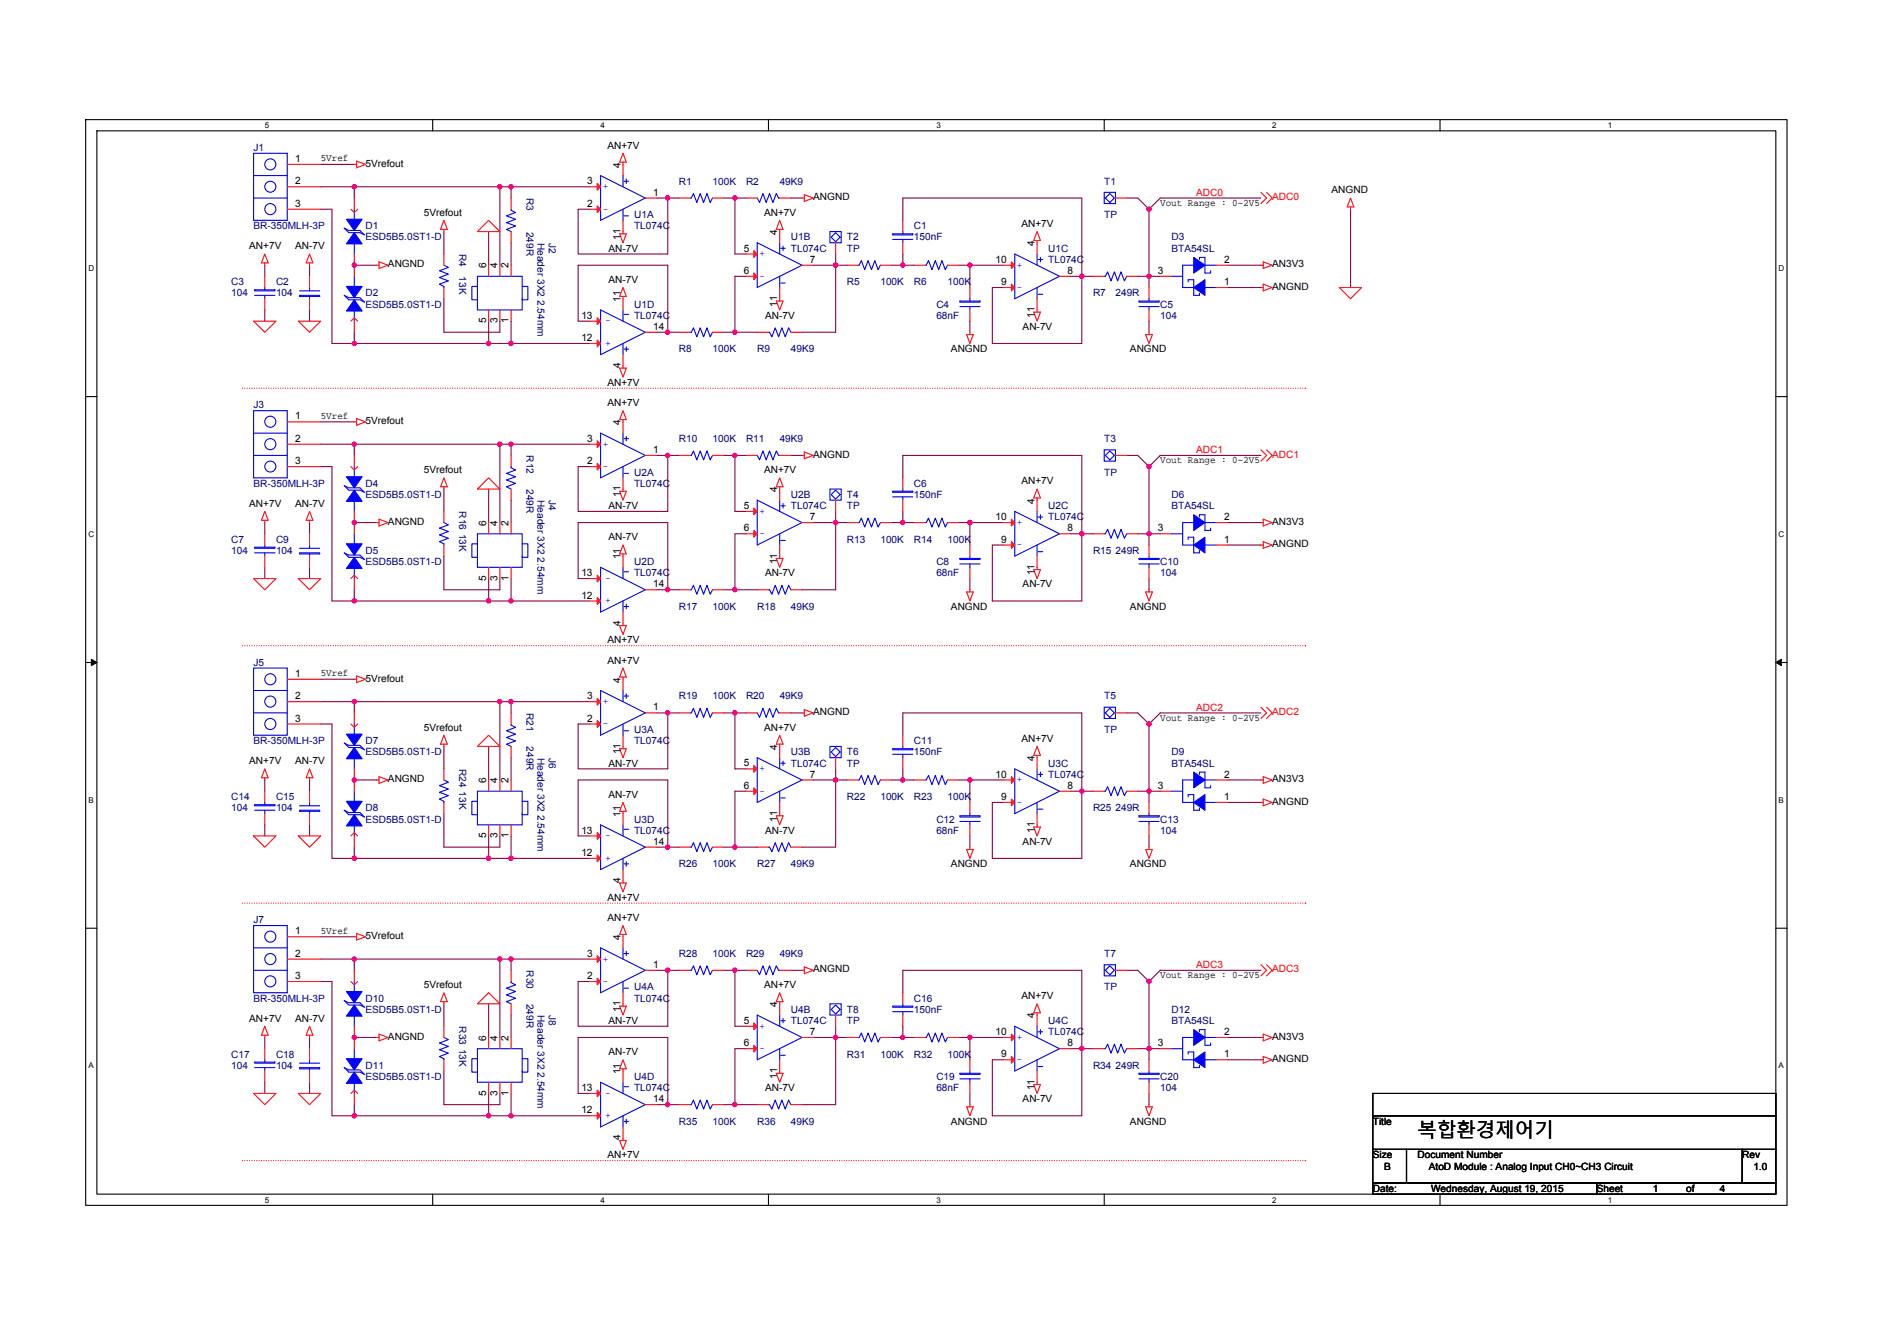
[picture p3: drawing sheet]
<svg xmlns="http://www.w3.org/2000/svg" width="297mm" height="210mm" viewBox="0 0 297 210" stroke-linecap="round" stroke-linejoin="round" font-family="sans-serif">
<defs><g id="words">
<text font-size="3" x="222" y="178">복합환경제어기</text>
<g font-size="1.6" fill="#000080">
<text x="39.7" y="23.6">J1</text>
<text x="106.3" y="28.9">R1</text>
<text x="111.6" y="28.9">100K</text>
<text x="116.8" y="28.9">R2</text>
<text x="122.1" y="28.9">49K9</text>
<text x="172.9" y="28.9">T1</text>
<text x="39.7" y="35.9">BR-350MLH-3P</text>
<text x="57.2" y="35.9">D1</text>
<text x="82.4" y="31" transform="rotate(90 82.4 31)">R3</text>
<text x="99.3" y="34.2">U1A</text>
<text x="99.3" y="35.9">TL074C</text>
<text x="143.1" y="35.9">C1</text>
<text x="172.9" y="34.2">TP</text>
<text x="57.2" y="37.7">ESD5B5.0ST1-D</text>
<text x="71.9" y="39.8" transform="rotate(90 71.9 39.8)">R4</text>
<text x="82.4" y="36.3" transform="rotate(90 82.4 36.3)">249R</text>
<text x="84.2" y="38" transform="rotate(90 84.2 38)">Header 3X2 2.54mm</text>
<text x="85.9" y="38" transform="rotate(90 85.9 38)">J2</text>
<text x="123.8" y="37.7">U1B</text>
<text x="123.8" y="39.4">TL074C</text>
<text x="132.6" y="37.7">T2</text>
<text x="132.6" y="39.4">TP</text>
<text x="143.1" y="37.7">150nF</text>
<text x="164.1" y="39.4">U1C</text>
<text x="164.1" y="41.2">TL074C</text>
<text x="183.4" y="37.7">D3</text>
<text x="183.4" y="39.4">BTA54SL</text>
<text x="36.2" y="44.7">C3</text>
<text x="36.2" y="46.4">104</text>
<text x="43.2" y="44.7">C2</text>
<text x="43.2" y="46.4">104</text>
<text x="57.2" y="46.4">D2</text>
<text x="71.9" y="43.3" transform="rotate(90 71.9 43.3)">13K</text>
<text x="132.6" y="44.7">R5</text>
<text x="137.9" y="44.7">100K</text>
<text x="143.1" y="44.7">R6</text>
<text x="148.4" y="44.7">100K</text>
<text x="171.2" y="46.4">R7</text>
<text x="174.7" y="46.4">249R</text>
<text x="57.2" y="48.2">ESD5B5.0ST1-D</text>
<text x="99.3" y="48.2">U1D</text>
<text x="99.3" y="49.9">TL074C</text>
<text x="146.6" y="48.2">C4</text>
<text x="146.6" y="49.9">68nF</text>
<text x="181.7" y="48.2">C5</text>
<text x="181.7" y="49.9">104</text>
<text x="106.3" y="55.2">R8</text>
<text x="111.6" y="55.2">100K</text>
<text x="118.6" y="55.2">R9</text>
<text x="123.8" y="55.2">49K9</text>
<text x="39.7" y="63.9">J3</text>
<text x="82.4" y="71.3" transform="rotate(90 82.4 71.3)">R12</text>
<text x="106.3" y="69.2">R10</text>
<text x="111.6" y="69.2">100K</text>
<text x="116.8" y="69.2">R11</text>
<text x="122.1" y="69.2">49K9</text>
<text x="172.9" y="69.2">T3</text>
<text x="39.7" y="76.2">BR-350MLH-3P</text>
<text x="57.2" y="76.2">D4</text>
<text x="57.2" y="78">ESD5B5.0ST1-D</text>
<text x="82.4" y="76.6" transform="rotate(90 82.4 76.6)">249R</text>
<text x="99.3" y="74.5">U2A</text>
<text x="99.3" y="76.2">TL074C</text>
<text x="123.8" y="78">U2B</text>
<text x="132.6" y="78">T4</text>
<text x="143.1" y="76.2">C6</text>
<text x="143.1" y="78">150nF</text>
<text x="172.9" y="74.5">TP</text>
<text x="183.4" y="78">D6</text>
<text x="71.9" y="80.1" transform="rotate(90 71.9 80.1)">R16 13K</text>
<text x="84.2" y="78.3" transform="rotate(90 84.2 78.3)">Header 3X2 2.54mm</text>
<text x="85.9" y="78.3" transform="rotate(90 85.9 78.3)">J4</text>
<text x="123.8" y="79.7">TL074C</text>
<text x="132.6" y="79.7">TP</text>
<text x="164.1" y="79.7">U2C</text>
<text x="164.1" y="81.5">TL074C</text>
<text x="183.4" y="79.7">BTA54SL</text>
<text x="36.2" y="85">C7</text>
<text x="36.2" y="86.7">104</text>
<text x="43.2" y="85">C9</text>
<text x="43.2" y="86.7">104</text>
<text x="57.2" y="86.7">D5</text>
<text x="57.2" y="88.5">ESD5B5.0ST1-D</text>
<text x="99.3" y="88.5">U2D</text>
<text x="132.6" y="85">R13</text>
<text x="137.9" y="85">100K</text>
<text x="143.1" y="85">R14</text>
<text x="146.6" y="88.5">C8</text>
<text x="148.4" y="85">100K</text>
<text x="171.2" y="86.7">R15 249R</text>
<text x="181.7" y="88.5">C10</text>
<text x="99.3" y="90.2">TL074C</text>
<text x="106.3" y="95.5">R17</text>
<text x="111.6" y="95.5">100K</text>
<text x="118.6" y="95.5">R18</text>
<text x="123.8" y="95.5">49K9</text>
<text x="146.6" y="90.2">68nF</text>
<text x="181.7" y="90.2">104</text>
<text x="39.7" y="104.3">J5</text>
<text x="82.4" y="111.6" transform="rotate(90 82.4 111.6)">R21</text>
<text x="106.3" y="109.5">R19</text>
<text x="111.6" y="109.5">100K</text>
<text x="116.8" y="109.5">R20</text>
<text x="122.1" y="109.5">49K9</text>
<text x="172.9" y="109.5">T5</text>
<text x="39.7" y="116.5">BR-350MLH-3P</text>
<text x="57.2" y="116.5">D7</text>
<text x="57.2" y="118.3">ESD5B5.0ST1-D</text>
<text x="82.4" y="116.9" transform="rotate(90 82.4 116.9)">249R</text>
<text x="84.2" y="118.6" transform="rotate(90 84.2 118.6)">Header 3X2 2.54mm</text>
<text x="85.9" y="118.6" transform="rotate(90 85.9 118.6)">J6</text>
<text x="99.3" y="114.8">U3A</text>
<text x="99.3" y="116.5">TL074C</text>
<text x="123.8" y="118.3">U3B</text>
<text x="132.6" y="118.3">T6</text>
<text x="143.1" y="116.5">C11</text>
<text x="143.1" y="118.3">150nF</text>
<text x="172.9" y="114.8">TP</text>
<text x="183.4" y="118.3">D9</text>
<text x="36.2" y="125.3">C14</text>
<text x="43.2" y="125.3">C15</text>
<text x="71.9" y="120.4" transform="rotate(90 71.9 120.4)">R24 13K</text>
<text x="123.8" y="120">TL074C</text>
<text x="132.6" y="125.3">R22</text>
<text x="132.6" y="120">TP</text>
<text x="137.9" y="125.3">100K</text>
<text x="143.1" y="125.3">R23</text>
<text x="148.4" y="125.3">100K</text>
<text x="164.1" y="120">U3C</text>
<text x="164.1" y="121.8">TL074C</text>
<text x="183.4" y="120">BTA54SL</text>
<text x="36.2" y="127">104</text>
<text x="43.2" y="127">104</text>
<text x="57.2" y="127">D8</text>
<text x="57.2" y="128.8">ESD5B5.0ST1-D</text>
<text x="99.3" y="128.8">U3D</text>
<text x="99.3" y="130.6">TL074C</text>
<text x="146.6" y="128.8">C12</text>
<text x="146.6" y="130.6">68nF</text>
<text x="171.2" y="127">R25 249R</text>
<text x="181.7" y="128.8">C13</text>
<text x="181.7" y="130.6">104</text>
<text x="106.3" y="135.8">R26</text>
<text x="111.6" y="135.8">100K</text>
<text x="118.6" y="135.8">R27</text>
<text x="123.8" y="135.8">49K9</text>
<text x="39.7" y="144.6">J7</text>
<text x="106.3" y="149.8">R28</text>
<text x="111.6" y="149.8">100K</text>
<text x="116.8" y="149.8">R29</text>
<text x="122.1" y="149.8">49K9</text>
<text x="172.9" y="149.8">T7</text>
<text x="82.4" y="151.9" transform="rotate(90 82.4 151.9)">R30</text>
<text x="99.3" y="155.1">U4A</text>
<text x="172.9" y="155.1">TP</text>
<text x="39.7" y="156.8">BR-350MLH-3P</text>
<text x="57.2" y="156.8">D10</text>
<text x="57.2" y="158.6">ESD5B5.0ST1-D</text>
<text x="71.9" y="160.7" transform="rotate(90 71.9 160.7)">R33 13K</text>
<text x="82.4" y="157.2" transform="rotate(90 82.4 157.2)">249R</text>
<text x="84.2" y="158.9" transform="rotate(90 84.2 158.9)">Header 3X2 2.54mm</text>
<text x="85.9" y="158.9" transform="rotate(90 85.9 158.9)">J8</text>
<text x="99.3" y="156.8">TL074C</text>
<text x="123.8" y="158.6">U4B</text>
<text x="123.8" y="160.3">TL074C</text>
<text x="132.6" y="158.6">T8</text>
<text x="132.6" y="160.3">TP</text>
<text x="143.1" y="156.8">C16</text>
<text x="143.1" y="158.6">150nF</text>
<text x="164.1" y="160.3">U4C</text>
<text x="183.4" y="158.6">D12</text>
<text x="183.4" y="160.3">BTA54SL</text>
<text x="36.2" y="165.6">C17</text>
<text x="36.2" y="167.3">104</text>
<text x="43.2" y="165.6">C18</text>
<text x="43.2" y="167.3">104</text>
<text x="57.2" y="167.3">D11</text>
<text x="132.6" y="165.6">R31</text>
<text x="137.9" y="165.6">100K</text>
<text x="143.1" y="165.6">R32</text>
<text x="148.4" y="165.6">100K</text>
<text x="164.1" y="162.1">TL074C</text>
<text x="171.2" y="167.3">R34 249R</text>
<text x="57.2" y="169.1">ESD5B5.0ST1-D</text>
<text x="99.3" y="169.1">U4D</text>
<text x="99.3" y="170.9">TL074C</text>
<text x="146.6" y="169.1">C19</text>
<text x="146.6" y="170.9">68nF</text>
<text x="181.7" y="169.1">C20</text>
<text x="181.7" y="170.9">104</text>
<text x="106.3" y="176.1">R35</text>
<text x="111.6" y="176.1">100K</text>
<text x="118.6" y="176.1">R36</text>
<text x="123.8" y="176.1">49K9</text>
</g>
<g font-size="1.6">
<text x="95.1" y="23.3">AN+7V</text>
<text x="46.2" y="25.4">1</text>
<text x="46.2" y="28.9">2</text>
<text x="50.2" y="25.3">5Vref</text>
<text x="57.2" y="26.1">5Vrefout</text>
<text x="91.9" y="28.9">3</text>
<text x="97.2" y="26.3" transform="rotate(-90 97.2 26.3)">4</text>
<text x="46.2" y="32.4">3</text>
<text x="66.4" y="33.8">5Vrefout</text>
<text x="91.9" y="32.4">2</text>
<text x="102.3" y="30.6">1</text>
<text x="119.6" y="33.8">AN+7V</text>
<text x="127.3" y="31.3">ANGND</text>
<text x="159.9" y="35.6">AN+7V</text>
<text x="181.7" y="32.3">Vout Range : 0~2V5</text>
<text x="208.5" y="30.3">ANGND</text>
<text x="39" y="39.1">AN+7V</text>
<text x="46.2" y="39.1">AN-7V</text>
<text x="60.7" y="41.9">ANGND</text>
<text x="95.3" y="39.4">AN-7V</text>
<text x="97.2" y="37.5" transform="rotate(-90 97.2 37.5)">11</text>
<text x="116.5" y="39.4">5</text>
<text x="121.7" y="36.8" transform="rotate(-90 121.7 36.8)">4</text>
<text x="126.8" y="41.1">7</text>
<text x="155.9" y="41.1">10</text>
<text x="162" y="38.5" transform="rotate(-90 162 38.5)">4</text>
<text x="191.7" y="41.1">2</text>
<text x="199.2" y="41.9">AN3V3</text>
<text x="76.1" y="42" transform="rotate(-90 76.1 42)">6</text>
<text x="77.9" y="42" transform="rotate(-90 77.9 42)">4</text>
<text x="79.6" y="42" transform="rotate(-90 79.6 42)">2</text>
<text x="95.3" y="44.3">AN-7V</text>
<text x="97.2" y="47.3" transform="rotate(-90 97.2 47.3)">11</text>
<text x="116.5" y="42.9">6</text>
<text x="156.8" y="44.6">9</text>
<text x="167.1" y="42.9">8</text>
<text x="181.3" y="42.9">3</text>
<text x="191.7" y="44.6">1</text>
<text x="199.2" y="45.4">ANGND</text>
<text x="76.1" y="50.7" transform="rotate(-90 76.1 50.7)">5</text>
<text x="77.9" y="50.7" transform="rotate(-90 77.9 50.7)">3</text>
<text x="79.6" y="50.7" transform="rotate(-90 79.6 50.7)">1</text>
<text x="91" y="53.4">12</text>
<text x="91" y="49.9">13</text>
<text x="102.3" y="51.6">14</text>
<text x="119.8" y="49.9">AN-7V</text>
<text x="121.7" y="48" transform="rotate(-90 121.7 48)">11</text>
<text x="160.1" y="51.7">AN-7V</text>
<text x="162" y="49.8" transform="rotate(-90 162 49.8)">11</text>
<text x="97.2" y="57.7" transform="rotate(-90 97.2 57.7)">4</text>
<text x="148.9" y="55.2">ANGND</text>
<text x="176.9" y="55.2">ANGND</text>
<text x="46.2" y="65.7">1</text>
<text x="50.2" y="65.6">5Vref</text>
<text x="95.1" y="60.5">AN+7V</text>
<text x="95.1" y="63.6">AN+7V</text>
<text x="46.2" y="69.2">2</text>
<text x="57.2" y="66.4">5Vrefout</text>
<text x="91.9" y="69.2">3</text>
<text x="97.2" y="66.6" transform="rotate(-90 97.2 66.6)">4</text>
<text x="102.3" y="70.9">1</text>
<text x="127.3" y="71.7">ANGND</text>
<text x="46.2" y="72.7">3</text>
<text x="66.4" y="74.1">5Vrefout</text>
<text x="91.9" y="72.7">2</text>
<text x="97.2" y="77.8" transform="rotate(-90 97.2 77.8)">11</text>
<text x="119.6" y="74.1">AN+7V</text>
<text x="121.7" y="77.1" transform="rotate(-90 121.7 77.1)">4</text>
<text x="159.9" y="75.9">AN+7V</text>
<text x="181.7" y="72.6">Vout Range : 0~2V5</text>
<text x="39" y="79.4">AN+7V</text>
<text x="46.2" y="79.4">AN-7V</text>
<text x="60.7" y="82.2">ANGND</text>
<text x="76.1" y="82.4" transform="rotate(-90 76.1 82.4)">6</text>
<text x="77.9" y="82.4" transform="rotate(-90 77.9 82.4)">4</text>
<text x="79.6" y="82.4" transform="rotate(-90 79.6 82.4)">2</text>
<text x="95.3" y="79.7">AN-7V</text>
<text x="116.5" y="79.7">5</text>
<text x="116.5" y="83.2">6</text>
<text x="126.8" y="81.4">7</text>
<text x="155.9" y="81.4">10</text>
<text x="162" y="78.8" transform="rotate(-90 162 78.8)">4</text>
<text x="167.1" y="83.2">8</text>
<text x="181.3" y="83.2">3</text>
<text x="191.7" y="81.4">2</text>
<text x="199.2" y="82.2">AN3V3</text>
<text x="95.3" y="84.6">AN-7V</text>
<text x="97.2" y="87.6" transform="rotate(-90 97.2 87.6)">11</text>
<text x="121.7" y="88.3" transform="rotate(-90 121.7 88.3)">11</text>
<text x="156.8" y="85">9</text>
<text x="191.7" y="85">1</text>
<text x="199.2" y="85.7">ANGND</text>
<text x="76.1" y="91" transform="rotate(-90 76.1 91)">5</text>
<text x="77.9" y="91" transform="rotate(-90 77.9 91)">3</text>
<text x="79.6" y="91" transform="rotate(-90 79.6 91)">1</text>
<text x="91" y="93.7">12</text>
<text x="91" y="90.2">13</text>
<text x="102.3" y="92">14</text>
<text x="119.8" y="90.2">AN-7V</text>
<text x="148.9" y="95.5">ANGND</text>
<text x="160.1" y="92">AN-7V</text>
<text x="162" y="90.1" transform="rotate(-90 162 90.1)">11</text>
<text x="176.9" y="95.5">ANGND</text>
<text x="95.1" y="100.8">AN+7V</text>
<text x="97.2" y="98" transform="rotate(-90 97.2 98)">4</text>
<text x="46.2" y="106">1</text>
<text x="50.2" y="105.9">5Vref</text>
<text x="57.2" y="106.7">5Vrefout</text>
<text x="95.1" y="103.9">AN+7V</text>
<text x="97.2" y="106.9" transform="rotate(-90 97.2 106.9)">4</text>
<text x="46.2" y="109.5">2</text>
<text x="46.2" y="113">3</text>
<text x="91.9" y="109.5">3</text>
<text x="91.9" y="113">2</text>
<text x="102.3" y="111.3">1</text>
<text x="127.3" y="112">ANGND</text>
<text x="181.7" y="112.9">Vout Range : 0~2V5</text>
<text x="39" y="119.7">AN+7V</text>
<text x="46.2" y="119.7">AN-7V</text>
<text x="66.4" y="114.4">5Vrefout</text>
<text x="97.2" y="118.1" transform="rotate(-90 97.2 118.1)">11</text>
<text x="119.6" y="114.4">AN+7V</text>
<text x="121.7" y="117.4" transform="rotate(-90 121.7 117.4)">4</text>
<text x="159.9" y="116.2">AN+7V</text>
<text x="162" y="119.2" transform="rotate(-90 162 119.2)">4</text>
<text x="60.7" y="122.5">ANGND</text>
<text x="76.1" y="122.7" transform="rotate(-90 76.1 122.7)">6</text>
<text x="77.9" y="122.7" transform="rotate(-90 77.9 122.7)">4</text>
<text x="79.6" y="122.7" transform="rotate(-90 79.6 122.7)">2</text>
<text x="95.3" y="120">AN-7V</text>
<text x="95.3" y="124.9">AN-7V</text>
<text x="116.5" y="120">5</text>
<text x="116.5" y="123.5">6</text>
<text x="126.8" y="121.8">7</text>
<text x="155.9" y="121.8">10</text>
<text x="156.8" y="125.3">9</text>
<text x="167.1" y="123.5">8</text>
<text x="181.3" y="123.5">3</text>
<text x="191.7" y="125.3">1</text>
<text x="191.7" y="121.8">2</text>
<text x="199.2" y="122.5">AN3V3</text>
<text x="199.2" y="126">ANGND</text>
<text x="76.1" y="131.3" transform="rotate(-90 76.1 131.3)">5</text>
<text x="77.9" y="131.3" transform="rotate(-90 77.9 131.3)">3</text>
<text x="79.6" y="131.3" transform="rotate(-90 79.6 131.3)">1</text>
<text x="91" y="130.5">13</text>
<text x="97.2" y="127.9" transform="rotate(-90 97.2 127.9)">11</text>
<text x="119.8" y="130.6">AN-7V</text>
<text x="121.7" y="128.7" transform="rotate(-90 121.7 128.7)">11</text>
<text x="162" y="130.4" transform="rotate(-90 162 130.4)">11</text>
<text x="91" y="134">12</text>
<text x="102.3" y="132.3">14</text>
<text x="148.9" y="135.8">ANGND</text>
<text x="160.1" y="132.3">AN-7V</text>
<text x="176.9" y="135.8">ANGND</text>
<text x="95.1" y="141.1">AN+7V</text>
<text x="97.2" y="138.3" transform="rotate(-90 97.2 138.3)">4</text>
<text x="46.2" y="146.3">1</text>
<text x="46.2" y="149.8">2</text>
<text x="50.2" y="146.2">5Vref</text>
<text x="57.2" y="147">5Vrefout</text>
<text x="91.9" y="149.8">3</text>
<text x="95.1" y="144.2">AN+7V</text>
<text x="97.2" y="147.2" transform="rotate(-90 97.2 147.2)">4</text>
<text x="46.2" y="153.3">3</text>
<text x="66.4" y="154.7">5Vrefout</text>
<text x="91.9" y="153.3">2</text>
<text x="102.3" y="151.6">1</text>
<text x="119.6" y="154.7">AN+7V</text>
<text x="127.3" y="152.3">ANGND</text>
<text x="181.7" y="153.2">Vout Range : 0~2V5</text>
<text x="39" y="160">AN+7V</text>
<text x="46.2" y="160">AN-7V</text>
<text x="95.3" y="160.3">AN-7V</text>
<text x="97.2" y="158.5" transform="rotate(-90 97.2 158.5)">11</text>
<text x="116.5" y="160.3">5</text>
<text x="121.7" y="157.7" transform="rotate(-90 121.7 157.7)">4</text>
<text x="159.9" y="156.5">AN+7V</text>
<text x="162" y="159.5" transform="rotate(-90 162 159.5)">4</text>
<text x="60.7" y="162.8">ANGND</text>
<text x="76.1" y="163" transform="rotate(-90 76.1 163)">6</text>
<text x="77.9" y="163" transform="rotate(-90 77.9 163)">4</text>
<text x="79.6" y="163" transform="rotate(-90 79.6 163)">2</text>
<text x="95.3" y="165.2">AN-7V</text>
<text x="116.5" y="163.8">6</text>
<text x="126.8" y="162.1">7</text>
<text x="155.9" y="162.1">10</text>
<text x="156.8" y="165.6">9</text>
<text x="167.1" y="163.8">8</text>
<text x="181.3" y="163.8">3</text>
<text x="191.7" y="165.6">1</text>
<text x="191.7" y="162.1">2</text>
<text x="199.2" y="162.8">AN3V3</text>
<text x="199.2" y="166.3">ANGND</text>
<text x="76.1" y="171.6" transform="rotate(-90 76.1 171.6)">5</text>
<text x="77.9" y="171.6" transform="rotate(-90 77.9 171.6)">3</text>
<text x="79.6" y="171.6" transform="rotate(-90 79.6 171.6)">1</text>
<text x="91" y="170.8">13</text>
<text x="97.2" y="168.2" transform="rotate(-90 97.2 168.2)">11</text>
<text x="102.3" y="172.6">14</text>
<text x="119.8" y="170.9">AN-7V</text>
<text x="121.7" y="169" transform="rotate(-90 121.7 169)">11</text>
<text x="160.1" y="172.6">AN-7V</text>
<text x="162" y="170.7" transform="rotate(-90 162 170.7)">11</text>
<text x="91" y="174.3">12</text>
<text x="97.2" y="178.6" transform="rotate(-90 97.2 178.6)">4</text>
<text x="148.9" y="176.1">ANGND</text>
<text x="176.9" y="176.1">ANGND</text>
<text x="215" y="176.1">Title</text>
<text x="95.1" y="181.4">AN+7V</text>
<text x="215" y="181.4">Size</text>
<text x="216.7" y="183.1">B</text>
<text x="222" y="181.4">Document Number</text>
<text x="223.7" y="183.1">AtoD Module : Analog Input CH0~CH3 Circuit</text>
<text x="272.8" y="181.4">Rev</text>
<text x="274.5" y="183.1">1.0</text>
<text x="215" y="186.6">Date:</text>
<text x="224.1" y="186.6">Wednesday, August 19, 2015</text>
<text x="250" y="186.6">Sheet</text>
<text x="258.8" y="186.6">1</text>
<text x="264.1" y="186.6">of</text>
<text x="269.3" y="186.6">4</text>
</g>
<g font-size="1.6" fill="#00f">
<text x="94.4" y="29.6">+</text>
<text x="94.4" y="33.1">-</text>
<text x="118.9" y="40.1">+</text>
<text x="159.2" y="41.9">+</text>
<text x="118.9" y="43.6">-</text>
<text x="159.2" y="45.4">-</text>
<text x="95.6" y="49.8" transform="rotate(180 95.6 49.8)">-</text>
<text x="95.6" y="53.4" transform="rotate(180 95.6 53.4)">+</text>
<text x="94.4" y="69.9">+</text>
<text x="94.4" y="73.4">-</text>
<text x="118.9" y="83.9">-</text>
<text x="118.9" y="80.5">+</text>
<text x="159.2" y="82.2">+</text>
<text x="159.2" y="85.7">-</text>
<text x="95.6" y="90.1" transform="rotate(180 95.6 90.1)">-</text>
<text x="95.6" y="93.7" transform="rotate(180 95.6 93.7)">+</text>
<text x="94.4" y="113.7">-</text>
<text x="94.4" y="110.2">+</text>
<text x="118.9" y="124.3">-</text>
<text x="118.9" y="120.8">+</text>
<text x="159.2" y="122.5">+</text>
<text x="95.6" y="130.5" transform="rotate(180 95.6 130.5)">-</text>
<text x="159.2" y="126">-</text>
<text x="95.6" y="134" transform="rotate(180 95.6 134)">+</text>
<text x="94.4" y="154.1">-</text>
<text x="94.4" y="150.6">+</text>
<text x="118.9" y="161.1">+</text>
<text x="118.9" y="164.6">-</text>
<text x="159.2" y="166.3">-</text>
<text x="159.2" y="162.8">+</text>
<text x="95.6" y="170.8" transform="rotate(180 95.6 170.8)">-</text>
<text x="95.6" y="174.3" transform="rotate(180 95.6 174.3)">+</text>
</g>
<g font-size="1.6" fill="#f00">
<text x="187.3" y="30.6">ADC0</text>
<text x="199.2" y="31.3">ADC0</text>
<text x="187.3" y="71">ADC1</text>
<text x="199.2" y="71.7">ADC1</text>
<text x="187.3" y="111.3">ADC2</text>
<text x="199.2" y="112">ADC2</text>
<text x="187.3" y="151.6">ADC3</text>
<text x="199.2" y="152.3">ADC3</text>
</g>
<g font-size="1.3">
<text x="41.5" y="20">5</text>
<text x="94" y="20">4</text>
<text x="146.6" y="20">3</text>
<text x="199.2" y="20">2</text>
<text x="251.8" y="20">1</text>
<text x="13.9" y="42.4">D</text>
<text x="278.5" y="42.4">D</text>
<text x="13.9" y="84">C</text>
<text x="278.5" y="84">C</text>
<text x="13.9" y="125.7">B</text>
<text x="278.5" y="125.7">B</text>
<text x="13.9" y="167.3">A</text>
<text x="278.5" y="167.3">A</text>
<text x="41.5" y="188.3">5</text>
<text x="94" y="188.3">4</text>
<text x="146.6" y="188.3">3</text>
<text x="199.2" y="188.3">2</text>
<text x="251.8" y="188.3">1</text>
</g>
</g></defs>
<path d="M13.4 18.7h266.4v170h-266.4zM15.2 20.5h262.9v166.5h-262.9z" fill="none" stroke="#000" stroke-width=".17"/>
<g fill="#fff">
<path d="M41.5 18.9h.6v1.4h-.6z"/>
<path d="M41.5 187.2h.6v1.4h-.6z"/>
</g>
<path d="M67.8 18.7v1.8M67.8 187v1.7" fill="none" stroke="#000" stroke-width=".17"/>
<g fill="#fff">
<path d="M94 18.9h.7v1.4h-.7z"/>
<path d="M94 187.2h.7v1.4h-.7z"/>
</g>
<path d="M120.3 18.7v1.8M120.3 187v1.7" fill="none" stroke="#000" stroke-width=".17"/>
<g fill="#fff">
<path d="M146.6 18.9h.7v1.4h-.7z"/>
<path d="M146.6 187.2h.7v1.4h-.7z"/>
</g>
<path d="M172.9 18.7v1.8M172.9 187v1.7" fill="none" stroke="#000" stroke-width=".17"/>
<g fill="#fff">
<path d="M199.2 18.9h.7v1.4h-.7z"/>
<path d="M199.2 187.2h.7v1.4h-.7z"/>
</g>
<path d="M225.5 18.7v1.8M225.5 187v1.7" fill="none" stroke="#000" stroke-width=".17"/>
<g fill="#fff">
<path d="M251.8 18.9h.7v1.4h-.7z"/>
<path d="M251.8 187.2h.7v1.4h-.7z"/>
<path d="M13.9 41.3h.8v1.4h-.8z"/>
<path d="M278.5 41.3h.9v1.4h-.9z"/>
<path d="M13.9 82.9h.8v1.4h-.8z"/>
<path d="M278.5 82.9h.9v1.4h-.9z"/>
</g>
<path d="M13.4 62.1h1.8M278.1 62.1h1.7" fill="none" stroke="#000" stroke-width=".17"/>
<g fill="#fff">
<path d="M13.9 124.5h.8v1.4h-.8z"/>
<path d="M278.5 124.5h.8v1.4h-.8z"/>
</g>
<path d="M13.4 103.7h1.8M278.1 103.7h1.7" fill="none" stroke="#000" stroke-width=".17"/>
<path d="M14.3 103.2l.9 .5-.9 .5zM278.1 103.7l.8-.5v1z" fill="#000" stroke="#000" stroke-width=".16"/>
<g fill="#fff">
<path d="M13.8 166.2h.9v1.4h-.9z"/>
<path d="M278.5 166.2h.8v1.4h-.8z"/>
</g>
<path d="M13.4 145.4h1.8M278.1 145.4h1.7M215 171.2h63.1v3.5h-63.1zM215 174.7h63.1v5.3h-63.1zM215 180h5.2v5.2h-5.2zM220.2 180h52.6v5.2h-52.6zM272.8 180h5.3v5.2h-5.3zM215 185.2h35v1.8h-35zM250 185.2h28.1v1.8h-28.1z" fill="none" stroke="#000" stroke-width=".17"/>
<path d="M37.9 60.8h166.5M204.4 60.8h.1M37.9 101.1h166.5M204.4 101.1h.1M37.9 141.4h166.5M204.4 141.4h.1M37.9 181.7h166.5M204.4 181.7h.1" fill="none" stroke="#f00" stroke-width=".17" stroke-dasharray="0 .3"/>
<g fill="none" stroke="#800040" stroke-width=".17">
<path d="M50.2 25.7h5.3M50.2 29.3h5.3M50.2 32.8h1.8v21h3.5M55.5 29.3h22.8M55.5 29.3v1.7M69.5 36.3v3.5M76.5 36.3v5.2M78.3 29.3v12.2M78.3 29.3h1.7M80 29.3v1.7M80 38v3.5M80 29.3h12.3"/>
<path d="M102.8 31h1.8M104.6 31v8.8h-14.1v-7h1.8M104.6 31h1.7M113.3 31h1.8M115.1 31v8.8h1.7M115.1 31h1.7M123.8 31h1.8M130.8 39.8v1.7h1.8M141.4 34.5v-3.5h28v12.3M141.4 39.8v1.7h1.7M176.4 31h1.8l1.7 1.8M179.9 32.8v10.5h1.8"/>
<path d="M197.4 31h-15.7l-1.8 1.8M211.5 32.8v12.2M41.5 48.5v1.8M41.5 41.5v1.8M48.5 48.5v1.8M48.5 41.5v1.8M55.5 41.5h3.5M55.5 53.8h21M55.5 52v1.8M69.5 46.8v5.2h8.8v-1.7M76.5 50.3v3.5M76.5 53.8h3.5"/>
<path d="M80 53.8h12.3M80 50.3v3.5M92.3 50.3h-1.8v-8.8h14.1v10.5M102.8 52h1.8M104.6 52h1.7M113.3 52h1.8M115.1 52h3.5M116.8 43.3h-1.7v8.7M127.3 41.5h3.5v10.5h-5.2M139.6 41.5h1.8M150.1 41.5h1.8v3.5M151.9 50.3v1.7"/>
<path d="M151.9 41.5h5.2M167.7 43.3h1.7M169.4 43.3v10.5h-14v-8.8h1.7M169.4 43.3h1.8M178.2 43.3h1.7v1.7M179.9 50.3v1.7M192.2 45h5.2M192.2 41.5h5.2M50.2 66.1h5.3M50.2 69.6h5.3M50.2 73.1h1.8v21h3.5M55.5 69.6h22.8"/>
<path d="M55.5 69.6v1.7M69.5 76.6v3.5M76.5 76.6v5.2M78.3 69.6v12.2M78.3 69.6h1.7M80 69.6v1.7M80 78.3v3.5M80 69.6h12.3M102.8 71.3h1.8M104.6 71.3v8.8h-14.1v-7h1.8M104.6 71.3h1.7M113.3 71.3h1.8"/>
<path d="M115.1 71.3v8.8h1.7M115.1 71.3h1.7M123.8 71.3h1.8M141.4 74.8v-3.5h28v12.3M176.4 71.3h1.8l1.7 1.8M179.9 73.1v10.5h1.8M197.4 71.3h-15.7l-1.8 1.8M41.5 88.8v1.8M41.5 81.8v1.8M48.5 88.8v1.8M48.5 81.8v1.8M55.5 81.8h3.5"/>
<path d="M55.5 94.1h21M55.5 92.4v1.7M69.5 87.1v5.3h8.8v-1.8M76.5 90.6v3.5M76.5 94.1h3.5M80 94.1h12.3M80 90.6v3.5M92.3 90.6h-1.8v-8.8h14.1v10.6M102.8 92.4h1.8M104.6 92.4h1.7M113.3 92.4h1.8M115.1 92.4h3.5"/>
<path d="M116.8 83.6h-1.7v8.8M127.3 81.8h3.5v10.6h-5.2M130.8 80.1v1.7h1.8M139.6 81.8h1.8M141.4 80.1v1.7h1.7M150.1 81.8h1.8v3.5M151.9 90.6v1.8M151.9 81.8h5.2M167.7 83.6h1.7M169.4 83.6v10.5h-14v-8.8h1.7M169.4 83.6h1.8M178.2 83.6h1.7v1.7"/>
<path d="M179.9 90.6v1.8M192.2 85.3h5.2M192.2 81.8h5.2M50.2 106.4h5.3M50.2 109.9h5.3M50.2 113.4h1.8v21h3.5M55.5 109.9h22.8M55.5 109.9v1.7M69.5 116.9v3.5M76.5 116.9v5.2M78.3 109.9v12.2M78.3 109.9h1.7"/>
<path d="M80 109.9v1.7M80 118.6v3.5M80 109.9h12.3M102.8 111.6h1.8M104.6 111.6v8.8h-14.1v-7h1.8M104.6 111.6h1.7M113.3 111.6h1.8M115.1 111.6v8.8h1.7M115.1 111.6h1.7M123.8 111.6h1.8M141.4 115.1v-3.5h28v12.3M176.4 111.6h1.8l1.7 1.8"/>
<path d="M179.9 113.4v10.5h1.8M197.4 111.6h-15.7l-1.8 1.8M41.5 129.2v1.7M41.5 122.1v1.8M48.5 129.2v1.7M48.5 122.1v1.8M55.5 122.1h3.5M55.5 134.4h21M55.5 132.7v1.7M69.5 127.4v5.3h8.8v-1.8M76.5 130.9v3.5M76.5 134.4h3.5"/>
<path d="M80 134.4h12.3M80 130.9v3.5M92.3 130.9h-1.8v-8.8h14.1v10.6M102.8 132.7h1.8M104.6 132.7h1.7M113.3 132.7h1.8M115.1 132.7h3.5M116.8 123.9h-1.7v8.8M127.3 122.1h3.5v10.6h-5.2M130.8 120.4v1.7h1.8M139.6 122.1h1.8M141.4 120.4v1.7h1.7"/>
<path d="M150.1 122.1h1.8v3.5M151.9 130.9v1.8M151.9 122.1h5.2M167.7 123.9h1.7M169.4 123.9v10.5h-14v-8.8h1.7M169.4 123.9h1.8M178.2 123.9h1.7v1.7M179.9 130.9v1.8M192.2 125.6h5.2M192.2 122.1h5.2M50.2 146.7h5.3M50.2 150.2h5.3"/>
<path d="M50.2 153.7h1.8v21h3.5M55.5 150.2h22.8M55.5 150.2v1.7M69.5 157.2v3.5M76.5 157.2v5.3M78.3 150.2v12.3M78.3 150.2h1.7M80 150.2v1.7M80 158.9v3.6M80 150.2h12.3M102.8 151.9h1.8M104.6 151.9v8.8h-14.1v-7h1.8"/>
<path d="M104.6 151.9h1.7M113.3 151.9h1.8M115.1 151.9v8.8h1.7M115.1 151.9h1.7M123.8 151.9h1.8M141.4 155.4v-3.5h28v12.3M176.4 151.9h1.8l1.7 1.8M179.9 153.7v10.5h1.8M197.4 151.9h-15.7l-1.8 1.8M41.5 169.5v1.7M41.5 162.5v1.7M48.5 169.5v1.7"/>
<path d="M48.5 162.5v1.7M55.5 162.5h3.5M55.5 174.7h21M55.5 173v1.7M69.5 167.7v5.3h8.8v-1.8M76.5 171.2v3.5M76.5 174.7h3.5M80 174.7h12.3M80 171.2v3.5M92.3 171.2h-1.8v-8.7h14.1v10.5M102.8 173h1.8M104.6 173h1.7"/>
<path d="M113.3 173h1.8M115.1 173h3.5M116.8 164.2h-1.7v8.8M127.3 162.5h3.5v10.5h-5.2M130.8 160.7v1.8h1.8M139.6 162.5h1.8M141.4 160.7v1.8h1.7M150.1 162.5h1.8v3.4M151.9 171.2v1.8M151.9 162.5h5.2M167.7 164.2h1.7M169.4 164.2v10.5h-14v-8.8h1.7"/>
<path d="M169.4 164.2h1.8M178.2 164.2h1.7v1.7M179.9 171.2v1.8M192.2 165.9h5.2M192.2 162.5h5.2"/>
</g>
<g fill="#f0f" stroke="#f0f" stroke-width=".17">
<circle cx="141.3" cy="41.5" r=".34"/>
<circle cx="169.4" cy="43.3" r=".34"/>
<circle cx="179.9" cy="43.3" r=".34"/>
<circle cx="179.9" cy="32.7" r=".34"/>
<circle cx="80" cy="53.8" r=".34"/>
<circle cx="55.5" cy="41.5" r=".34"/>
<circle cx="55.5" cy="53.8" r=".34"/>
<circle cx="55.5" cy="29.2" r=".34"/>
<circle cx="78.2" cy="29.2" r=".34"/>
<circle cx="76.5" cy="53.8" r=".35"/>
<circle cx="115.1" cy="52" r=".34"/>
<circle cx="115.1" cy="31" r=".34"/>
<circle cx="130.8" cy="41.5" r=".34"/>
<circle cx="104.5" cy="31" r=".34"/>
<circle cx="104.5" cy="52" r=".34"/>
<circle cx="80" cy="29.2" r=".34"/>
<circle cx="151.9" cy="41.5" r=".34"/>
<circle cx="104.5" cy="71.3" r=".34"/>
<circle cx="104.5" cy="92.3" r=".34"/>
<circle cx="80" cy="69.6" r=".34"/>
<circle cx="151.9" cy="81.8" r=".34"/>
<circle cx="141.3" cy="81.8" r=".34"/>
<circle cx="169.4" cy="83.6" r=".34"/>
<circle cx="179.9" cy="83.6" r=".34"/>
<circle cx="179.9" cy="73.1" r=".34"/>
<circle cx="80" cy="94.1" r=".34"/>
<circle cx="55.5" cy="81.8" r=".34"/>
<circle cx="55.5" cy="94.1" r=".34"/>
<circle cx="55.5" cy="69.6" r=".34"/>
<circle cx="78.3" cy="69.6" r=".34"/>
<circle cx="76.5" cy="94.1" r=".35"/>
<circle cx="115.1" cy="92.3" r=".34"/>
<circle cx="115.1" cy="71.3" r=".34"/>
<circle cx="130.8" cy="81.8" r=".34"/>
<circle cx="104.5" cy="111.6" r=".34"/>
<circle cx="104.5" cy="132.6" r=".34"/>
<circle cx="80" cy="109.9" r=".34"/>
<circle cx="151.9" cy="122.1" r=".34"/>
<circle cx="141.3" cy="122.1" r=".34"/>
<circle cx="169.4" cy="123.9" r=".34"/>
<circle cx="179.9" cy="123.9" r=".34"/>
<circle cx="179.9" cy="113.4" r=".34"/>
<circle cx="80" cy="134.4" r=".34"/>
<circle cx="55.5" cy="122.1" r=".34"/>
<circle cx="55.5" cy="134.4" r=".34"/>
<circle cx="55.5" cy="109.9" r=".34"/>
<circle cx="78.3" cy="109.9" r=".34"/>
<circle cx="76.5" cy="134.4" r=".35"/>
<circle cx="115.1" cy="132.6" r=".34"/>
<circle cx="115.1" cy="111.6" r=".34"/>
<circle cx="130.8" cy="122.1" r=".34"/>
<circle cx="104.5" cy="151.9" r=".34"/>
<circle cx="104.5" cy="173" r=".34"/>
<circle cx="80" cy="150.2" r=".34"/>
<circle cx="151.9" cy="162.4" r=".34"/>
<circle cx="141.3" cy="162.4" r=".34"/>
<circle cx="169.4" cy="164.2" r=".34"/>
<circle cx="179.9" cy="164.2" r=".34"/>
<circle cx="179.9" cy="153.7" r=".34"/>
<circle cx="80" cy="174.7" r=".34"/>
<circle cx="55.5" cy="162.4" r=".34"/>
<circle cx="55.5" cy="174.7" r=".34"/>
<circle cx="55.5" cy="150.2" r=".34"/>
<circle cx="78.3" cy="150.2" r=".34"/>
<circle cx="76.5" cy="174.7" r=".35"/>
<circle cx="115.1" cy="173" r=".34"/>
<circle cx="115.1" cy="151.9" r=".34"/>
<circle cx="130.8" cy="162.4" r=".34"/>
</g>
<g fill="none" stroke="#f00" stroke-width=".17">
<path d="M41.5 39.8l.5 1.4h-1.1zM45 25.7h5.2M45 29.3h5.2M45 32.8h5.2M48.5 39.8l.5 1.4h-1.1zM54.9 32.8l.6 .5 .5-.5M55.5 25.7h.3M55.5 31v1.8M55.5 39.8v3.5M55.8 25.2l1.4 .5-1.4 .6zM69.5 34.5l.5 1.4h-1zM69.5 35.9v.4"/>
<path d="M69.5 39.8v1.7M74.8 36.3l1.7-1.8 1.8 1.8zM80 36.3v1.7M80 31v1.8M92.3 29.3h1.7M92.3 32.8h1.7M97 36.6h1.1l-.5 1.4zM97.6 25.4v2.1M97.6 34.5v2.1M97.6 24l.5 1.4h-1.1zM101 31h1.8M106.3 31h1.8"/>
<path d="M111.6 31h1.7M116.8 39.8h1.8M116.8 31h1.8M122.1 31h1.7M122.1 34.5l.5 1.4h-1zM122.1 35.9v2.1M125.6 31h.3M125.9 30.5l1.4 .5-1.4 .5zM130.8 38v1.8M141.4 34.5v1.8M141.4 38v1.8M162.4 36.3l.5 1.4h-1z"/>
<path d="M162.4 37.7v2.1M174.7 31h1.7M197.4 30.1l.9 .9-.9 .9M198.3 30.1l.9 .9-.9 .9M211.5 32.4v.4M211.5 31l.5 1.4h-1.1zM39.7 50.3h3.5l-1.7 1.7zM41.5 41.2v.3M41.5 43.3v1.7M41.5 46.8v1.7M46.7 50.3h3.5l-1.7 1.7zM48.5 41.2v.3"/>
<path d="M48.5 46.8v1.7M48.5 43.3v1.7M54.9 50.3l.6-.5 .5 .5M55.5 50.3v1.7M59 41.5h.3M59.3 41l1.4 .5-1.4 .5zM69.5 45v1.8M76.5 41.5v1.8M76.5 48.5v1.8M78.3 41.5v1.8M78.3 48.5v1.8M80 41.5v1.8"/>
<path d="M80 48.5v1.8M92.3 53.8h1.7M92.3 50.3h1.7M97 57.6h1.1l-.5 1.5zM97.6 55.5v2.1M97.6 46.4v2.1M97.6 45l.5 1.4h-1.1zM101 52h1.8M106.3 52h1.8M111.6 52h1.7M116.8 43.3h1.8M118.6 52h1.7"/>
<path d="M121.6 47.1h1l-.5 1.4zM122.1 45v2.1M123.8 52h1.8M125.6 41.5h1.7M132.6 41.5h1.7M137.9 41.5h1.7M143.1 41.5h1.8M148.4 41.5h1.7M151.4 52.4h1l-.5 1.4zM151.9 52v.4M151.9 45v1.8M151.9 48.5v1.8"/>
<path d="M157.1 41.5h1.8M157.1 45h1.8M161.9 48.9h1l-.5 1.4zM162.4 46.8v2.1M165.9 43.3h1.8M171.2 43.3h1.7M176.4 43.3h1.8M179.4 52.4h1l-.5 1.4zM179.9 52v.4M179.9 45v1.8M179.9 48.5v1.8M181.7 43.3h1.7"/>
<path d="M190.4 45h1.8M190.4 41.5h1.8M197.4 45h.4M197.4 41.5h.4M197.8 44.5l1.4 .5-1.4 .6zM197.8 41l1.4 .5-1.4 .5zM209.7 45h3.5l-1.7 1.8zM45 66.1h5.2M45 69.6h5.2M45 73.1h5.2M54.9 73.1l.6 .5 .5-.5M55.5 66.1h.3"/>
<path d="M55.5 71.3v1.8M55.8 65.5l1.4 .6-1.4 .5zM69.5 74.8l.5 1.4h-1zM69.5 76.2v.4M74.8 76.6l1.7-1.8 1.8 1.8zM80 76.6v1.7M80 71.3v1.8M92.3 69.6h1.7M92.3 73.1h1.7M97 76.9h1.1l-.5 1.4zM97.6 65.7v2.1M97.6 74.8v2.1"/>
<path d="M97.6 64.3l.5 1.4h-1.1zM101 71.3h1.8M106.3 71.3h1.8M111.6 71.3h1.7M116.8 71.3h1.8M122.1 71.3h1.7M122.1 74.8l.5 1.4h-1zM122.1 76.2v2.1M125.6 71.3h.3M125.9 70.8l1.4 .5-1.4 .5zM130.8 78.3v1.8M141.4 74.8v1.8"/>
<path d="M141.4 78.3v1.8M162.4 76.6l.5 1.4h-1zM162.4 78v2.1M174.7 71.3h1.7M197.4 70.4l.9 .9-.9 .9M198.3 70.4l.9 .9-.9 .9M39.7 90.6h3.5l-1.7 1.8zM41.5 80.1l.5 1.4h-1.1zM41.5 81.5v.3M41.5 83.6v1.7M41.5 87.1v1.7M46.7 90.6h3.5l-1.7 1.8z"/>
<path d="M48.5 80.1l.5 1.4h-1.1zM48.5 81.5v.3M48.5 87.1v1.7M48.5 83.6v1.7M54.9 90.6l.6-.5 .5 .5M55.5 90.6v1.8M55.5 80.1v3.5M59 81.8h.3M59.3 81.3l1.4 .5-1.4 .6zM69.5 80.1v1.7M69.5 85.3v1.8M76.5 81.8v1.8"/>
<path d="M76.5 88.8v1.8M78.3 81.8v1.8M78.3 88.8v1.8M80 81.8v1.8M80 88.8v1.8M92.3 94.1h1.7M92.3 90.6h1.7M97 98h1.1l-.5 1.4zM97.6 95.8v2.2M97.6 86.7v2.1M97.6 85.3l.5 1.4h-1.1zM101 92.4h1.8"/>
<path d="M106.3 92.4h1.8M111.6 92.4h1.7M116.8 80.1h1.8M116.8 83.6h1.8M118.6 92.4h1.7M121.6 87.4h1l-.5 1.4zM122.1 85.3v2.1M123.8 92.4h1.8M125.6 81.8h1.7M132.6 81.8h1.7M137.9 81.8h1.7M143.1 81.8h1.8"/>
<path d="M148.4 81.8h1.7M151.4 92.7h1l-.5 1.4zM151.9 92.4v.3M151.9 85.3v1.8M151.9 88.8v1.8M157.1 81.8h1.8M157.1 85.3h1.8M161.9 89.2h1l-.5 1.4zM162.4 87.1v2.1M165.9 83.6h1.8M171.2 83.6h1.7M176.4 83.6h1.8"/>
<path d="M179.4 92.7h1l-.5 1.4zM179.9 92.4v.3M179.9 85.3v1.8M179.9 88.8v1.8M181.7 83.6h1.7M190.4 85.3h1.8M190.4 81.8h1.8M197.4 81.8h.4M197.4 85.3h.4M197.8 81.3l1.4 .5-1.4 .6zM197.8 84.8l1.4 .5-1.4 .6zM45 106.4h5.2"/>
<path d="M45 109.9h5.2M45 113.4h5.2M54.9 113.4l.6 .5 .5-.5M55.5 106.4h.3M55.5 111.6v1.8M55.8 105.8l1.4 .6-1.4 .5zM69.5 115.1l.5 1.4h-1zM69.5 116.5v.4M74.8 116.9l1.7-1.8 1.8 1.8zM80 116.9v1.7M80 111.6v1.8M92.3 109.9h1.7"/>
<path d="M92.3 113.4h1.7M97 117.2h1.1l-.5 1.4zM97.6 106v2.1M97.6 115.1v2.1M97.6 104.6l.5 1.4h-1.1zM101 111.6h1.8M106.3 111.6h1.8M111.6 111.6h1.7M116.8 111.6h1.8M122.1 111.6h1.7M122.1 115.1l.5 1.4h-1zM122.1 116.5v2.1"/>
<path d="M125.6 111.6h.3M125.9 111.1l1.4 .5-1.4 .5zM130.8 118.6v1.8M141.4 115.1v1.8M141.4 118.6v1.8M162.4 116.9l.5 1.4h-1zM162.4 118.3v2.1M174.7 111.6h1.7M197.4 110.7l.9 .9-.9 .9M198.3 110.7l.9 .9-.9 .9M39.7 130.9h3.5l-1.7 1.8zM41.5 120.4l.5 1.4h-1.1z"/>
<path d="M41.5 121.8v.3M41.5 123.9v1.7M41.5 127.4v1.8M46.7 130.9h3.5l-1.7 1.8zM48.5 120.4l.5 1.4h-1.1zM48.5 121.8v.3M48.5 127.4v1.8M48.5 123.9v1.7M54.9 130.9l.6-.5 .5 .5M55.5 130.9v1.8M55.5 120.4v3.5M59 122.1h.3"/>
<path d="M59.3 121.6l1.4 .5-1.4 .6zM69.5 120.4v1.7M69.5 125.6v1.8M76.5 122.1v1.8M76.5 129.2v1.7M78.3 122.1v1.8M78.3 129.2v1.7M80 122.1v1.8M80 129.2v1.7M92.3 134.4h1.7M92.3 130.9h1.7M97 138.3h1.1l-.5 1.4z"/>
<path d="M97.6 136.2v2.1M97.6 127v2.2M97.6 125.6l.5 1.4h-1.1zM101 132.7h1.8M106.3 132.7h1.8M111.6 132.7h1.7M116.8 120.4h1.8M116.8 123.9h1.8M118.6 132.7h1.7M121.6 127.7h1l-.5 1.5zM122.1 125.6v2.1M123.8 132.7h1.8"/>
<path d="M125.6 122.1h1.7M132.6 122.1h1.7M137.9 122.1h1.7M143.1 122.1h1.8M148.4 122.1h1.7M151.4 133h1l-.5 1.4zM151.9 132.7v.3M151.9 125.6v1.8M151.9 129.2v1.7M157.1 122.1h1.8M157.1 125.6h1.8M161.9 129.5h1l-.5 1.4z"/>
<path d="M162.4 127.4v2.1M165.9 123.9h1.8M171.2 123.9h1.7M176.4 123.9h1.8M179.4 133h1l-.5 1.4zM179.9 132.7v.3M179.9 125.6v1.8M179.9 129.2v1.7M181.7 123.9h1.7M190.4 125.6h1.8M190.4 122.1h1.8M197.4 122.1h.4"/>
<path d="M197.4 125.6h.4M197.8 121.6l1.4 .5-1.4 .6zM197.8 125.1l1.4 .5-1.4 .6zM45 146.7h5.2M45 150.2h5.2M45 153.7h5.2M54.9 153.7l.6 .5 .5-.5M55.5 146.7h.3M55.5 151.9v1.8M55.8 146.2l1.4 .5-1.4 .5zM69.5 155.4l.5 1.4h-1zM69.5 156.8v.4"/>
<path d="M74.8 157.2l1.7-1.8 1.8 1.8zM80 157.2v1.7M80 151.9v1.8M92.3 150.2h1.7M92.3 153.7h1.7M97 157.5h1.1l-.5 1.4zM97.6 146.3v2.1M97.6 155.4v2.1M97.6 144.9l.5 1.4h-1.1zM101 151.9h1.8M106.3 151.9h1.8M111.6 151.9h1.7"/>
<path d="M116.8 151.9h1.8M122.1 151.9h1.7M122.1 155.4l.5 1.4h-1zM122.1 156.8v2.1M125.6 151.9h.3M125.9 151.4l1.4 .5-1.4 .6zM130.8 158.9v1.8M141.4 155.4v1.8M141.4 158.9v1.8M162.4 157.2l.5 1.4h-1zM162.4 158.6v2.1M174.7 151.9h1.7"/>
<path d="M197.4 151.1l.9 .8-.9 .9M198.3 151.1l.9 .8-.9 .9M39.7 171.2h3.5l-1.7 1.8zM41.5 160.7l.5 1.4h-1.1zM41.5 162.1v.4M41.5 164.2v1.7M41.5 167.7v1.8M46.7 171.2h3.5l-1.7 1.8zM48.5 160.7l.5 1.4h-1.1zM48.5 162.1v.4M48.5 167.7v1.8M48.5 164.2v1.7"/>
<path d="M54.9 171.2l.6-.5 .5 .5M55.5 171.2v1.8M55.5 160.7v3.5M59 162.5h.3M59.3 161.9l1.4 .6-1.4 .5zM69.5 160.7v1.8M69.5 165.9v1.8M76.5 162.5v1.7M76.5 169.5v1.7M78.3 162.5v1.7M78.3 169.5v1.7M80 162.5v1.7"/>
<path d="M80 169.5v1.7M92.3 174.7h1.7M92.3 171.2h1.7M97 178.6h1.1l-.5 1.4zM97.6 176.5v2.1M97.6 167.4v2.1M97.6 165.9l.5 1.5h-1.1zM101 173h1.8M106.3 173h1.8M111.6 173h1.7M116.8 160.7h1.8M116.8 164.2h1.8"/>
<path d="M118.6 173h1.7M121.6 168.1h1l-.5 1.4zM122.1 165.9v2.2M123.8 173h1.8M125.6 162.5h1.7M132.6 162.5h1.7M137.9 162.5h1.7M143.1 162.5h1.8M148.4 162.5h1.7M151.4 173.3h1l-.5 1.4zM151.9 173v.3M151.9 165.9v1.8"/>
<path d="M151.9 169.5v1.7M157.1 162.5h1.8M157.1 165.9h1.8M161.9 169.8h1l-.5 1.4zM162.4 167.7v2.1M165.9 164.2h1.8M171.2 164.2h1.7M176.4 164.2h1.8M179.4 173.3h1l-.5 1.4zM179.9 173v.3M179.9 165.9v1.8M179.9 169.5v1.7"/>
<path d="M181.7 164.2h1.7M190.4 165.9h1.8M190.4 162.5h1.8M197.4 162.5h.4M197.4 165.9h.4M197.8 161.9l1.4 .6-1.4 .5zM197.8 165.4l1.4 .5-1.4 .6z"/>
</g>
<g fill="none" stroke="#00f" stroke-width=".17">
<path d="M39.7 24h5.3v10.5h-5.3zM39.7 27.5h5.3M39.7 31h5.3M53.9 35.7l.7 .4h1.8l.7 .7-.7-.4h-1.8zM55.5 32.8v1.7M55.5 38v1.8M80 32.8v.1l.7 .4-1.4 .5 1.4 .5-1.4 .6 1.4 .5-1.4 .5 .7 .4M94 27.5l7 3.5-7 3.5zM97.6 27.5v1.8M97.6 32.8v1.7M97.7 28.4h.7M97.7 33.8h.7"/>
<path d="M98.1 28v.7M108.1 31h.1l.4-.7 .5 1.4 .5-1.4 .6 1.4 .5-1.4 .5 1.4 .4-.7M118.6 38l7 3.5-7 3.5zM118.6 31l.3 .7 .6-1.4 .5 1.4 .5-1.4 .5 1.4 .6-1.4 .3 .7h.2M122.1 38v1.8M122.3 38.9h.7M122.6 38.5v.7M130 36.3h1.7v1.7h-1.7zM130.8 36.4l.7 .7-.7 .7-.6-.7zM139.8 37.5h3.1M139.8 36.6h3.1v.2h-3.1zM141.4 36.3v.3"/>
<path d="M141.4 37.5v.5M158.9 39.8l7 3.5-7 3.5zM162.4 39.8v1.7M172.9 30.1h1.8v1.8h-1.8zM173.1 31l.7-.7 .7 .7-.7 .7zM39.9 46.2h3.1M39.9 45.4h3.1v.2h-3.1zM41.5 45v.4M41.5 46.2v.6M46.9 45.6h3.2M46.9 46.2h3.2v.2h-3.2zM48.5 46.4v.4"/>
<path d="M48.5 45v.6M53.9 46.2l.7 .4h1.8l.7 .7-.7-.4h-1.8zM55.5 48.5v1.8M55.5 43.3v1.7M69.5 41.5l.7 .4-1.4 .5 1.4 .5-1.4 .6 1.4 .5-1.4 .5 .7 .4v.1M74.8 43.3h7v5.2h-7zM74.8 45v-.1h-.9v2h.9M81.8 44.9h.9v2h-.9v-.1M94 48.5l7 3.5-7 3.5zM97.6 53.8v1.7M97.6 48.5v1.8M97.7 54.7h.7"/>
<path d="M97.7 49.2h.7M98.1 54.3v.7M108.1 52h.1l.4-.7 .5 1.4 .5-1.4 .6 1.4 .5-1.4 .5 1.4 .4-.7M120.3 52h.2l.4 .7 .5-1.4 .5 1.4 .5-1.4 .6 1.4 .5-1.4 .3 .7M122.1 43.3v1.7M122.3 44.3h.7M134.3 41.5h.2l.4-.7 .5 1.4 .5-1.4 .6 1.4 .5-1.4 .5 1.4 .4-.7M144.9 41.5h.1l.4-.7 .5 1.4 .5-1.4 .6 1.4 .5-1.4 .5 1.4 .4-.7M150.3 48h3.2M150.3 47.1h3.2v.2h-3.2zM151.9 46.8v.3M151.9 48v.5"/>
<path d="M162.4 45v1.8M162.6 40.6h.7M162.6 46.1h.7M162.9 40.3v.7M172.9 43.3h.2l.3-.7 .6 1.4 .5-1.4 .5 1.4 .5-1.4 .6 1.4 .3-.7M178.3 48h3.2M178.3 47.1h3.2v.2h-3.2zM179.9 46.8v.3M179.9 48v.5M183.4 43.3h1.8M186.1 44.2v-.4h.8v2.4h.9v-.3M186.9 41.5h-1.7v3.5h1.7"/>
<path d="M187.8 40.6v-.3h.9v2.5h.9v-.4M188.7 41.5h1.7M188.7 45h1.7M39.7 64.3h5.3v10.5h-5.3zM39.7 67.8h5.3M39.7 71.3h5.3M53.9 76.1l.7 .3h1.8l.7 .7-.7-.3h-1.8zM55.5 73.1v1.7M55.5 78.3v1.8M80 73.1v.1l.7 .4-1.4 .5 1.4 .6-1.4 .5 1.4 .5-1.4 .5 .7 .4M94 67.8l7 3.5-7 3.5zM97.6 67.8v1.8"/>
<path d="M97.6 73.1v1.7M97.7 68.7h.7M97.7 74.1h.7M98.1 68.3v.7M108.1 71.3h.1l.4-.7 .5 1.4 .5-1.4 .6 1.4 .5-1.4 .5 1.4 .4-.7M118.6 78.3l7 3.5-7 3.5zM118.6 71.3l.3 .7 .6-1.4 .5 1.4 .5-1.4 .5 1.4 .6-1.4 .3 .7h.2M122.1 78.3v1.8M122.3 79.2h.7M122.6 78.8v.7M130 76.6h1.7v1.7h-1.7zM130.2 77.4l.6-.6 .7 .6-.7 .7z"/>
<path d="M139.8 77.8h3.1M139.8 76.9h3.1v.2h-3.1zM141.4 76.6v.3M141.4 77.8v.5M172.9 70.4h1.8v1.8h-1.8zM173.1 71.3l.7-.7 .7 .7-.7 .7zM39.9 86.6h3.1M39.9 85.7h3.1v.2h-3.1zM41.5 85.3v.4M41.5 86.6v.5M46.9 85.9h3.2M46.9 86.6h3.2v.1h-3.2z"/>
<path d="M48.5 86.7v.4M48.5 85.3v.6M53.9 86.6l.7 .3h1.8l.7 .7-.7-.3h-1.8zM55.5 88.8v1.8M55.5 83.6v1.7M69.5 81.8l.7 .4-1.4 .5 1.4 .5-1.4 .6 1.4 .5-1.4 .5 .7 .4v.1M74.8 83.6h7v5.2h-7zM74.8 85.3v-.1h-.9v2.1h.9M81.8 85.2h.9v2.1h-.9v-.2M94 88.8l7 3.6-7 3.4zM97.6 94.1v1.7M97.6 88.8v1.8"/>
<path d="M97.7 95h.7M97.7 89.5h.7M98.1 94.6v.7M108.1 92.4h.1l.4-.7 .5 1.3 .5-1.3 .6 1.3 .5-1.3 .5 1.3 .4-.6M120.3 92.4h.2l.4 .6 .5-1.3 .5 1.3 .5-1.3 .6 1.3 .5-1.3 .3 .7M122.1 83.6v1.7M122.3 84.6h.7M134.3 81.8h.2l.4-.7 .5 1.4 .5-1.4 .6 1.4 .5-1.4 .5 1.4 .4-.7M144.9 81.8h.1l.4-.7 .5 1.4 .5-1.4 .6 1.4 .5-1.4 .5 1.4 .4-.7M150.3 88.3h3.2M150.3 87.4h3.2v.2h-3.2zM151.9 87.1v.3"/>
<path d="M151.9 88.3v.5M158.9 80.1l7 3.5-7 3.5zM162.4 80.1v1.7M162.4 85.3v1.8M162.6 81h.7M162.6 86.4h.7M162.9 80.6v.7M172.9 83.6h.2l.3-.7 .6 1.4 .5-1.4 .5 1.4 .5-1.4 .6 1.4 .3-.7M178.3 88.3h3.2M178.3 87.4h3.2v.2h-3.2zM179.9 87.1v.3M179.9 88.3v.5"/>
<path d="M183.4 83.6h1.8M186.1 84.5v-.4h.8v2.5h.9v-.4M186.9 81.8h-1.7v3.5h1.7M187.8 81v-.4h.9v2.5h.9v-.4M188.7 81.8h1.7M188.7 85.3h1.7M39.7 104.6h5.3v10.5h-5.3zM39.7 108.1h5.3M39.7 111.6h5.3M53.9 116.4l.7 .3h1.8l.7 .7-.7-.3h-1.8zM55.5 113.4v1.7M55.5 118.6v1.8"/>
<path d="M80 113.4v.2l.7 .3-1.4 .5 1.4 .6-1.4 .5 1.4 .5-1.4 .5 .7 .4M94 108.1l7 3.5-7 3.5zM97.6 108.1v1.8M97.6 113.4v1.7M97.7 109h.7M97.7 114.4h.7M98.1 108.6v.7M108.1 111.6h.1l.4-.7 .5 1.4 .5-1.4 .6 1.4 .5-1.4 .5 1.4 .4-.7M118.6 118.6l7 3.5-7 3.5zM118.6 111.6l.3 .7 .6-1.4 .5 1.4 .5-1.4 .5 1.4 .6-1.4 .3 .7h.2M122.1 118.6v1.8M122.3 119.5h.7"/>
<path d="M122.6 119.2v.7M130 116.9h1.7v1.7h-1.7zM130.2 117.8l.6-.7 .7 .7-.7 .7zM139.8 118.1h3.1M139.8 117.2h3.1v.2h-3.1zM141.4 116.9v.3M141.4 118.1v.5M172.9 110.7h1.8v1.8h-1.8zM173.8 110.9l.7 .7-.7 .7-.7-.7zM39.9 126.9h3.1M39.9 126h3.1v.2h-3.1zM41.5 125.6v.4"/>
<path d="M41.5 126.9v.5M46.9 126.2h3.2M46.9 126.9h3.2v.1h-3.2zM48.5 127v.4M48.5 125.6v.6M53.9 126.9l.7 .3h1.8l.7 .7-.7-.3h-1.8zM55.5 129.2v1.7M55.5 123.9v1.7M69.5 122.1l.7 .4-1.4 .5 1.4 .5-1.4 .6 1.4 .5-1.4 .5 .7 .4v.1M74.8 123.9h7v5.3h-7zM74.8 125.6v-.1h-.9v2.1h.9M81.8 125.5h.9v2.1h-.9v-.2"/>
<path d="M94 129.2l7 3.5-7 3.5zM97.6 134.4v1.8M97.6 129.2v1.7M97.7 135.3h.7M97.7 129.9h.7M98.1 134.9v.7M108.1 132.7h.1l.4-.7 .5 1.3 .5-1.3 .6 1.3 .5-1.3 .5 1.3 .4-.6M120.3 132.7h.2l.4 .6 .5-1.3 .5 1.3 .5-1.3 .6 1.3 .5-1.3 .3 .7M122.1 123.9v1.7M122.3 124.9h.7M134.3 122.1h.2l.4-.7 .5 1.5 .5-1.5 .6 1.5 .5-1.5 .5 1.5 .4-.8M144.9 122.1h.1l.4-.7 .5 1.5 .5-1.5 .6 1.5 .5-1.5 .5 1.5 .4-.8"/>
<path d="M150.3 128.6h3.2M150.3 127.7h3.2v.2h-3.2zM151.9 127.4v.3M151.9 128.6v.6M158.9 120.4l7 3.5-7 3.5zM162.4 120.4v1.7M162.4 125.6v1.8M162.6 121.3h.7M162.6 126.7h.7M162.9 120.9v.7M172.9 123.9h.2l.3-.7 .6 1.4 .5-1.4 .5 1.4 .5-1.4 .6 1.4 .3-.7M178.3 128.6h3.2"/>
<path d="M178.3 127.7h3.2v.2h-3.2zM179.9 127.4v.3M179.9 128.6v.6M183.4 123.9h1.8M186.1 124.8v-.4h.8v2.5h.9v-.4M186.9 122.1h-1.7v3.5h1.7M187.8 121.3v-.4h.9v2.5h.9v-.4M188.7 122.1h1.7M188.7 125.6h1.7M39.7 144.9h5.3v10.5h-5.3zM39.7 148.4h5.3M39.7 151.9h5.3"/>
<path d="M53.9 156.7l.7 .3h1.8l.7 .7-.7-.3h-1.8zM55.5 153.7v1.7M55.5 158.9v1.8M80 153.7v.2l.7 .3-1.4 .5 1.4 .6-1.4 .5 1.4 .5-1.4 .5 .7 .4M94 148.4l7 3.5-7 3.5zM97.6 148.4v1.8M97.6 153.7v1.7M97.7 149.3h.7M97.7 154.7h.7M98.1 148.9v.7M108.1 151.9h.1l.4-.7 .5 1.4 .5-1.4 .6 1.4 .5-1.4 .5 1.4 .4-.7M118.6 158.9l7 3.6-7 3.4z"/>
<path d="M118.6 151.9l.3 .7 .6-1.4 .5 1.4 .5-1.4 .5 1.4 .6-1.4 .3 .7h.2M122.1 158.9v1.8M122.3 159.8h.7M122.6 159.5v.7M130 157.2h1.7v1.7h-1.7zM130.2 158.1l.6-.7 .7 .7-.7 .7zM139.8 158.4h3.1M139.8 157.5h3.1v.2h-3.1zM141.4 157.2v.3M141.4 158.4v.5M172.9 151.1h1.8v1.7h-1.8zM173.1 151.9l.7-.7 .7 .7-.7 .7z"/>
<path d="M39.9 167.2h3.1M39.9 166.3h3.1v.2h-3.1zM41.5 165.9v.4M41.5 167.2v.5M46.9 166.5h3.2M46.9 167.2h3.2v.2h-3.2zM48.5 167.4v.3M48.5 165.9v.6M53.9 167.2l.7 .3h1.8l.7 .7-.7-.3h-1.8zM55.5 169.5v1.7M55.5 164.2v1.7M69.5 162.5l.7 .3-1.4 .5 1.4 .6-1.4 .5 1.4 .5-1.4 .5 .7 .4v.1"/>
<path d="M74.8 164.2h7v5.3h-7zM74.8 165.9v-.1h-.9v2.1h.9M81.8 165.8h.9v2.1h-.9v-.2M94 169.5l7 3.5-7 3.5zM97.6 174.7v1.8M97.6 169.5v1.7M97.7 175.6h.7M97.7 170.2h.7M98.1 175.2v.7M108.1 173h.1l.4-.7 .5 1.4 .5-1.4 .6 1.4 .5-1.4 .5 1.4 .4-.7M120.3 173h.2l.4 .7 .5-1.4 .5 1.4 .5-1.4 .6 1.4 .5-1.4 .3 .7M122.1 164.2v1.7"/>
<path d="M122.3 165.2h.7M134.3 162.5h.2l.4-.7 .5 1.4 .5-1.4 .6 1.4 .5-1.4 .5 1.4 .4-.7M144.9 162.5h.1l.4-.7 .5 1.4 .5-1.4 .6 1.4 .5-1.4 .5 1.4 .4-.7M150.3 168.9h3.2M150.3 168.1h3.2v.1h-3.2zM151.9 167.7v.4M151.9 168.9v.6M158.9 160.7l7 3.5-7 3.5zM162.4 160.7v1.8M162.4 165.9v1.8M162.6 161.6h.7M162.6 167h.7"/>
<path d="M162.9 161.2v.7M172.9 164.2h.2l.3-.7 .6 1.4 .5-1.4 .5 1.4 .5-1.4 .6 1.4 .3-.7M178.3 168.9h3.2M178.3 168.1h3.2v.1h-3.2zM179.9 167.7v.4M179.9 168.9v.6M183.4 164.2h1.8M186.1 165.1v-.4h.8v2.5h.9v-.4M186.9 162.5h-1.7v3.4h1.7M187.8 161.6v-.4h.9v2.5h.9v-.4M188.7 162.5h1.7M188.7 165.9h1.7"/>
<circle cx="42.3" cy="25.7" r=".87"/>
<circle cx="42.3" cy="32.7" r=".87"/>
<circle cx="42.3" cy="29.2" r=".86"/>
<circle cx="42.3" cy="69.6" r=".87"/>
<circle cx="42.3" cy="66" r=".87"/>
<circle cx="42.3" cy="73.1" r=".86"/>
<circle cx="42.3" cy="113.4" r=".87"/>
<circle cx="42.3" cy="106.4" r=".87"/>
<circle cx="42.3" cy="109.9" r=".87"/>
<circle cx="42.3" cy="150.2" r=".87"/>
<circle cx="42.3" cy="146.7" r=".87"/>
<circle cx="42.3" cy="153.7" r=".87"/>
</g>
<g fill="#00f" stroke="#00f" stroke-width=".17">
<path d="M186.9 85.3l1.8-1.2v2.5z" fill-rule="evenodd"/>
<path d="M186.9 80.6l1.8 1.2-1.8 1.3z" fill-rule="evenodd"/>
<path d="M54.2 34.3h2.5l-1.2 1.8z" fill-rule="evenodd"/>
<path d="M55.5 36.4l1.2 1.8h-2.5z" fill-rule="evenodd"/>
<path d="M186.9 45l1.8-1.2v2.4z" fill-rule="evenodd"/>
<path d="M186.9 40.3l1.8 1.2-1.8 1.3z" fill-rule="evenodd"/>
<path d="M55.5 87.3l1.2 1.7h-2.5z" fill-rule="evenodd"/>
<path d="M54.2 85.2h2.5l-1.2 1.7z" fill-rule="evenodd"/>
<path d="M186.9 125.6l1.8-1.2v2.5z" fill-rule="evenodd"/>
<path d="M186.9 120.9l1.8 1.2-1.8 1.3z" fill-rule="evenodd"/>
<path d="M55.5 46.9l1.2 1.8h-2.5z" fill-rule="evenodd"/>
<path d="M54.2 44.9h2.5l-1.2 1.7z" fill-rule="evenodd"/>
<path d="M55.5 127.6l1.2 1.7h-2.5z" fill-rule="evenodd"/>
<path d="M54.2 125.5h2.5l-1.2 1.7z" fill-rule="evenodd"/>
<path d="M186.9 165.9l1.8-1.2v2.5z" fill-rule="evenodd"/>
<path d="M186.9 161.2l1.8 1.3-1.8 1.2z" fill-rule="evenodd"/>
<path d="M54.2 74.7h2.5l-1.2 1.7z" fill-rule="evenodd"/>
<path d="M55.5 76.8l1.2 1.7h-2.5z" fill-rule="evenodd"/>
<path d="M55.5 167.9l1.2 1.7h-2.5z" fill-rule="evenodd"/>
<path d="M54.2 165.8h2.5l-1.2 1.7z" fill-rule="evenodd"/>
<path d="M54.2 115h2.5l-1.2 1.7z" fill-rule="evenodd"/>
<path d="M55.5 117.1l1.2 1.7h-2.5z" fill-rule="evenodd"/>
<path d="M54.2 155.3h2.5l-1.2 1.7z" fill-rule="evenodd"/>
<path d="M55.5 157.4l1.2 1.7h-2.5z" fill-rule="evenodd"/>
</g>
<g fill="#f00" stroke="#f00" stroke-width=".17">
<path d="M158.4 161.9l.5 .6-.5 .5z"/>
<path d="M158.4 165.4l.5 .5-.5 .6z"/>
<path d="M93.5 174.2l.5 .5-.5 .5z"/>
<path d="M93.5 170.7l.5 .5-.5 .5z"/>
<path d="M158.4 81.3l.5 .5-.5 .6z"/>
<path d="M158.4 84.8l.5 .5-.5 .6z"/>
<path d="M93.5 93.6l.5 .5-.5 .5z"/>
<path d="M93.5 90.1l.5 .5-.5 .5z"/>
<path d="M118 39.2l.6 .6-.6 .5z"/>
<path d="M118 42.7l.6 .6-.6 .5z"/>
<path d="M93.5 69l.5 .6-.5 .5z"/>
<path d="M93.5 72.5l.5 .6-.5 .5z"/>
<path d="M93.5 149.6l.5 .6-.5 .5z"/>
<path d="M93.5 153.2l.5 .5-.5 .5z"/>
<path d="M93.5 53.3l.5 .5-.5 .5z"/>
<path d="M93.5 49.8l.5 .5-.5 .5z"/>
<path d="M93.5 28.7l.5 .6-.5 .5z"/>
<path d="M93.5 32.2l.5 .6-.5 .5z"/>
<path d="M118 79.5l.6 .6-.6 .5z"/>
<path d="M118 83.1l.6 .5-.6 .5z"/>
<path d="M93.5 133.9l.5 .5-.5 .5z"/>
<path d="M93.5 130.4l.5 .5-.5 .5z"/>
<path d="M158.4 41l.5 .5-.5 .6z"/>
<path d="M158.4 44.5l.5 .5-.5 .6z"/>
<path d="M93.5 109.3l.5 .6-.5 .5z"/>
<path d="M93.5 112.8l.5 .6-.5 .5z"/>
<path d="M158.4 121.6l.5 .5-.5 .6z"/>
<path d="M158.4 125.1l.5 .5-.5 .6z"/>
<path d="M118 119.9l.6 .5-.6 .5z"/>
<path d="M118 123.4l.6 .5-.6 .5z"/>
<path d="M118 160.2l.6 .5-.6 .5z"/>
<path d="M118 163.7l.6 .5-.6 .5z"/>
</g>
<use href="#words"/>
</svg>
